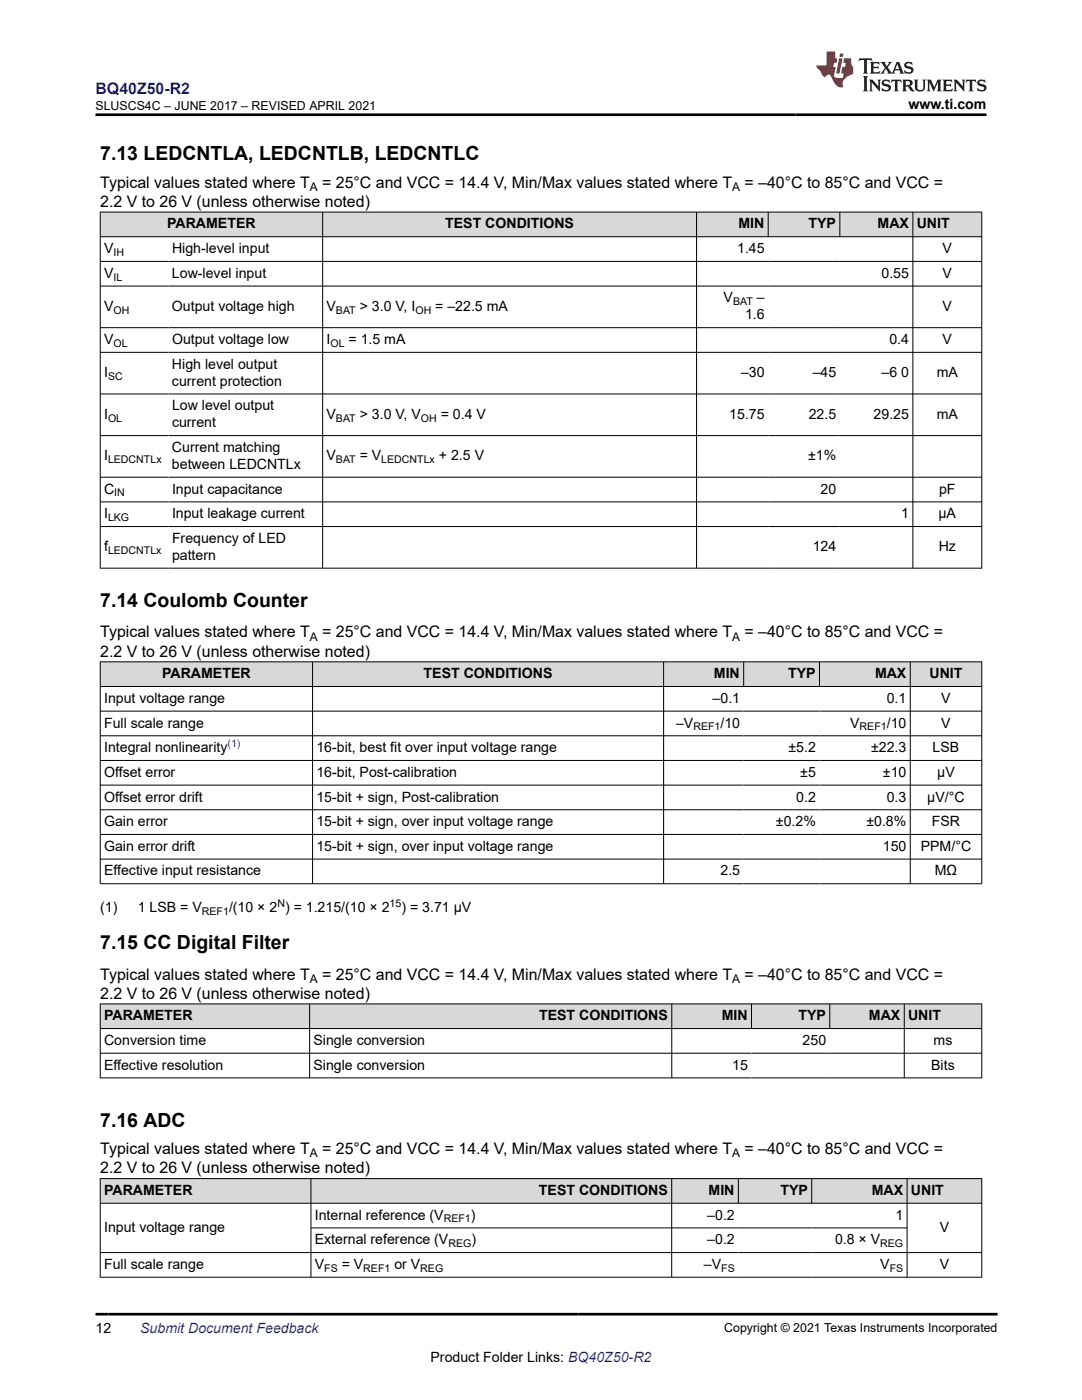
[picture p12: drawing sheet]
<svg xmlns="http://www.w3.org/2000/svg" width="216mm" height="279mm" viewBox="0 0 216 279" stroke-linecap="round" stroke-linejoin="round" font-family="sans-serif">
<defs><g id="words">
<g font-size="3.9">
<text x="20" y="32">7.13 LEDCNTLA, LEDCNTLB, LEDCNTLC</text>
<text x="20" y="121.1">7.14 Coulomb Counter</text>
<text x="20" y="189.3">7.15 CC Digital Filter</text>
<text x="20" y="224.9">7.16 ADC</text>
</g>
<text font-size="3.2" fill="#00f" x="19.1" y="18.7">BQ40Z50-R2</text>
<g font-size="3.2">
<text x="20" y="41.3">2.2 V to 26 V (unless otherwise noted)</text>
<text x="20" y="37.5">Typical values stated where T</text>
<text x="64.3" y="37.5">= 25°C and VCC = 14.4 V, Min/Max values stated where T</text>
<text x="148.6" y="37.5">= –40°C to 85°C and VCC =</text>
<text x="20" y="127.2">Typical values stated where T</text>
<text x="20" y="131">2.2 V to 26 V (unless otherwise noted)</text>
<text x="64.3" y="127.2">= 25°C and VCC = 14.4 V, Min/Max values stated where T</text>
<text x="148.6" y="127.2">= –40°C to 85°C and VCC =</text>
<text x="20" y="195.5">Typical values stated where T</text>
<text x="64.3" y="195.5">= 25°C and VCC = 14.4 V, Min/Max values stated where T</text>
<text x="148.6" y="195.5">= –40°C to 85°C and VCC =</text>
<text x="20" y="199.3">2.2 V to 26 V (unless otherwise noted)</text>
<text x="20" y="230.4">Typical values stated where T</text>
<text x="64.3" y="230.4">= 25°C and VCC = 14.4 V, Min/Max values stated where T</text>
<text x="148.6" y="230.4">= –40°C to 85°C and VCC =</text>
<text x="20" y="234.2">2.2 V to 26 V (unless otherwise noted)</text>
</g>
<g font-size="2.8">
<text x="181.3" y="21.8">www.ti.com</text>
<text x="33.4" y="45.6">PARAMETER</text>
<text x="88.8" y="45.6">TEST CONDITIONS</text>
<text x="147.3" y="45.6">MIN</text>
<text x="161.3" y="45.6">TYP</text>
<text x="175.1" y="45.6">MAX</text>
<text x="182.9" y="45.6">UNIT</text>
<text x="20.8" y="50.5">V</text>
<text x="34.3" y="50.5">High-level input</text>
<text x="147.1" y="50.5">1.45</text>
<text x="188.1" y="50.5">V</text>
<text x="20.8" y="55.4">V</text>
<text x="34.3" y="55.4">Low-level input</text>
<text x="175.9" y="55.4">0.55</text>
<text x="188.1" y="55.4">V</text>
<text x="20.8" y="62.1">V</text>
<text x="34.3" y="62.1">Output voltage high</text>
<text x="65.1" y="62.1">V</text>
<text x="71.8" y="62.1">&gt; 3.0 V, I</text>
<text x="86.9" y="62.1">= –22.5 mA</text>
<text x="144.4" y="60.4">V</text>
<text x="148.7" y="63.7">1.6</text>
<text x="151" y="60.4">–</text>
<text x="188.1" y="62.1">V</text>
<text x="20.8" y="68.7">V</text>
<text x="34.3" y="68.7">Output voltage low</text>
<text x="65.2" y="68.7">I</text>
<text x="69.5" y="68.7">= 1.5 mA</text>
<text x="177.5" y="68.7">0.4</text>
<text x="188.1" y="68.7">V</text>
<text x="20.8" y="75.3">I</text>
<text x="34.3" y="73.6">High level output</text>
<text x="34.3" y="77">current protection</text>
<text x="147.9" y="75.3">–30</text>
<text x="162.2" y="75.3">–45</text>
<text x="175.9" y="75.3">–6 0</text>
<text x="186.9" y="75.3">mA</text>
<text x="20.8" y="83.6">I</text>
<text x="34.3" y="81.9">Low level output</text>
<text x="65.2" y="83.6">V</text>
<text x="71.8" y="83.6">&gt; 3.0 V, V</text>
<text x="88" y="83.6">= 0.4 V</text>
<text x="145.5" y="83.6">15.75</text>
<text x="161.4" y="83.6">22.5</text>
<text x="174.3" y="83.6">29.25</text>
<text x="186.9" y="83.6">mA</text>
<text x="34.3" y="85.3">current</text>
<text x="20.8" y="91.9">I</text>
<text x="34.3" y="90.2">Current matching</text>
<text x="34.3" y="93.6">between LEDCNTLx</text>
<text x="65.1" y="91.9">V</text>
<text x="71.8" y="91.9">= V</text>
<text x="87.6" y="91.9">+ 2.5 V</text>
<text x="161.2" y="91.9">±1%</text>
<text x="20.8" y="98.5">C</text>
<text x="34.3" y="98.5">Input capacitance</text>
<text x="163.7" y="98.5">20</text>
<text x="187.4" y="98.5">pF</text>
<text x="20.8" y="103.4">I</text>
<text x="34.3" y="103.4">Input leakage current</text>
<text x="179.8" y="103.4">1</text>
<text x="187.3" y="103.4">µA</text>
<text x="20.8" y="110.1">f</text>
<text x="34.3" y="108.4">Frequency of LED</text>
<text x="34.3" y="111.7">pattern</text>
<text x="162.2" y="110.1">124</text>
<text x="187.3" y="110.1">Hz</text>
<text x="32.4" y="135.4">PARAMETER</text>
<text x="84.5" y="135.4">TEST CONDITIONS</text>
<text x="142.5" y="135.4">MIN</text>
<text x="157.3" y="135.4">TYP</text>
<text x="174.6" y="135.4">MAX</text>
<text x="185.5" y="135.4">UNIT</text>
<text x="20.8" y="140.3">Input voltage range</text>
<text x="142.2" y="140.3">–0.1</text>
<text x="176.9" y="140.3">0.1</text>
<text x="187.8" y="140.3">V</text>
<text x="20.8" y="145.2">Full scale range</text>
<text x="134.9" y="145.2">–V</text>
<text x="143.8" y="145.2">/10</text>
<text x="169.6" y="145.2">V</text>
<text x="176.9" y="145.2">/10</text>
<text x="187.8" y="145.2">V</text>
<text x="20.8" y="150.1">Integral nonlinearity</text>
<text x="20.8" y="155">Offset error</text>
<text x="63.1" y="150.1">16-bit, best fit over input voltage range</text>
<text x="63.1" y="155">16-bit, Post-calibration</text>
<text x="157.3" y="150.1">±5.2</text>
<text x="159.7" y="155">±5</text>
<text x="173.8" y="150.1">±22.3</text>
<text x="176.2" y="155">±10</text>
<text x="186.1" y="150.1">LSB</text>
<text x="187" y="155">µV</text>
<text x="20.8" y="160">Offset error drift</text>
<text x="63.1" y="160">15-bit + sign, Post-calibration</text>
<text x="158.9" y="160">0.2</text>
<text x="176.9" y="160">0.3</text>
<text x="185" y="160">µV/°C</text>
<text x="20.8" y="164.9">Gain error</text>
<text x="63.1" y="164.9">15-bit + sign, over input voltage range</text>
<text x="154.8" y="164.9">±0.2%</text>
<text x="172.9" y="164.9">±0.8%</text>
<text x="185.9" y="164.9">FSR</text>
<text x="20.8" y="169.8">Gain error drift</text>
<text x="63.1" y="169.8">15-bit + sign, over input voltage range</text>
<text x="176.2" y="169.8">150</text>
<text x="183.7" y="169.8">PPM/°C</text>
<text x="20.8" y="174.7">Effective input resistance</text>
<text x="143.8" y="174.7">2.5</text>
<text x="186.5" y="174.7">MΩ</text>
<text x="20" y="181.9">(1)</text>
<text x="27.5" y="181.9">1 LSB = V</text>
<text x="45.7" y="181.9">/(10 × 2 ) = 1.215/(10 × 2</text>
<text x="80.1" y="181.9">) = 3.71 µV</text>
<text x="20.8" y="203.6">PARAMETER</text>
<text x="107.6" y="203.6">TEST CONDITIONS</text>
<text x="144" y="203.6">MIN</text>
<text x="159.3" y="203.6">TYP</text>
<text x="173.4" y="203.6">MAX</text>
<text x="181.2" y="203.6">UNIT</text>
<text x="20.8" y="208.5">Conversion time</text>
<text x="62.5" y="208.5">Single conversion</text>
<text x="160.2" y="208.5">250</text>
<text x="186.3" y="208.5">ms</text>
<text x="20.8" y="213.5">Effective resolution</text>
<text x="62.5" y="213.5">Single conversion</text>
<text x="146.1" y="213.5">15</text>
<text x="185.8" y="213.5">Bits</text>
<text x="20.8" y="238.5">PARAMETER</text>
<text x="107.5" y="238.5">TEST CONDITIONS</text>
<text x="141.4" y="238.5">MIN</text>
<text x="155.7" y="238.5">TYP</text>
<text x="174" y="238.5">MAX</text>
<text x="181.8" y="238.5">UNIT</text>
<text x="20.8" y="245.9">Input voltage range</text>
<text x="62.8" y="243.4">Internal reference (V</text>
<text x="93.9" y="243.4">)</text>
<text x="141.1" y="243.4">–0.2</text>
<text x="178.7" y="243.4">1</text>
<text x="187.5" y="245.9">V</text>
<text x="62.8" y="248.3">External reference (V</text>
<text x="94.1" y="248.3">)</text>
<text x="141.1" y="248.3">–0.2</text>
<text x="166.6" y="248.3">0.8 × V</text>
<text x="20.8" y="253.3">Full scale range</text>
<text x="62.8" y="253.3">V</text>
<text x="68.2" y="253.3">= V</text>
<text x="78.7" y="253.3">or V</text>
<text x="140.5" y="253.3">–V</text>
<text x="175.6" y="253.3">V</text>
<text x="187.5" y="253.3">V</text>
<text x="19.1" y="266.1">12</text>
<text x="85.9" y="271.7">Product Folder Links: BQ40Z50-R2</text>
</g>
<text font-size="2.8" fill="#00f" x="28" y="266.1">Submit Document Feedback</text>
<g font-size="2.5">
<text x="19" y="21.9">SLUSCS4C – JUNE 2017 – REVISED APRIL 2021</text>
<text x="144.5" y="265.8">Copyright © 2021 Texas Instruments Incorporated</text>
</g>
<g font-size="2.4">
<text x="61.8" y="38.1">A</text>
<text x="146.1" y="38.1">A</text>
<text x="61.8" y="127.9">A</text>
<text x="146.1" y="127.9">A</text>
<text x="61.8" y="196.1">A</text>
<text x="146.1" y="196.1">A</text>
<text x="61.8" y="231">A</text>
<text x="146.1" y="231">A</text>
</g>
<g font-size="2.1">
<text x="22.7" y="51.1">IH</text>
<text x="22.7" y="56">IL</text>
<text x="22.6" y="62.6">OH</text>
<text x="67" y="62.6">BAT</text>
<text x="82.9" y="62.6">OH</text>
<text x="146.3" y="60.9">BAT</text>
<text x="22.6" y="69.2">OL</text>
<text x="65.9" y="69.2">OL</text>
<text x="21.6" y="75.8">SC</text>
<text x="21.6" y="84.2">OL</text>
<text x="67" y="84.2">BAT</text>
<text x="84" y="84.2">OH</text>
<text x="21.6" y="92.5">LEDCNTLx</text>
<text x="67" y="92.5">BAT</text>
<text x="76.1" y="92.5">LEDCNTLx</text>
<text x="22.8" y="99.1">IN</text>
<text x="21.6" y="104">LKG</text>
<text x="21.6" y="110.6">LEDCNTLx</text>
<text x="138.4" y="145.8">REF1</text>
<text x="171.5" y="145.8">REF1</text>
<text x="40.3" y="182.5">REF1</text>
<text x="55.3" y="181">N</text>
<text x="77.7" y="181">15</text>
<text x="88.5" y="244">REF1</text>
<text x="89.5" y="248.9">REG</text>
<text x="175.6" y="248.9">REG</text>
<text x="64.7" y="253.8">FS</text>
<text x="72.5" y="253.8">REF1</text>
<text x="83.9" y="253.8">REG</text>
<text x="143.9" y="253.8">FS</text>
<text x="177.5" y="253.8">FS</text>
</g>
<text font-size="2.1" fill="#00f" x="45.4" y="149.2">(1)</text>
</g></defs>
<g fill="#d8d8d8">
<path d="M20 42.3h175.9v4.9h-175.9z" fill-rule="evenodd"/>
<path d="M20.1 42.4h44.2v4.8h-44.2z" fill-rule="evenodd"/>
<path d="M64.4 42.4h74.5v4.8h-74.5z" fill-rule="evenodd"/>
<path d="M139.1 42.4h14.1v4.8h-14.1z" fill-rule="evenodd"/>
<path d="M153.3 42.4h14.2v4.8h-14.2z" fill-rule="evenodd"/>
<path d="M167.6 42.4h14.5v4.8h-14.5z" fill-rule="evenodd"/>
<path d="M182.2 42.4h13.6v4.8h-13.6z" fill-rule="evenodd"/>
</g>
<g fill="none" stroke="#000" stroke-width=".2">
<path d="M19.9 42.3h176.1M19.9 47.2h176.1M19.9 52.2h176.1M19.9 57.1h176.1M20 42.3v71.2M64.4 42.3v71.2M139 42.3v71.2M153.3 42.3v5M167.6 42.3v5M182.1 42.3v71.2M195.9 42.3v71.2M19.9 65.4h176.1"/>
<path d="M19.9 70.3h176.1M19.9 78.6h176.1M19.9 86.9h176.1M19.9 95.2h176.1M19.9 100.2h176.1M19.9 105.1h176.1M19.9 113.4h176.1"/>
</g>
<g fill="#d8d8d8">
<path d="M20 132.1h175.9v4.9h-175.9z" fill-rule="evenodd"/>
<path d="M20.1 132.1h42.2v4.8h-42.2z" fill-rule="evenodd"/>
<path d="M62.4 132.1h70v4.8h-70z" fill-rule="evenodd"/>
<path d="M132.5 132.1h15.8v4.8h-15.8z" fill-rule="evenodd"/>
<path d="M148.5 132.1h15v4.8h-15z" fill-rule="evenodd"/>
<path d="M163.6 132.1h18v4.8h-18z" fill-rule="evenodd"/>
<path d="M181.7 132.1h14.1v4.8h-14.1z" fill-rule="evenodd"/>
</g>
<g fill="none" stroke="#000" stroke-width=".2">
<path d="M19.9 132.1h176.1M19.9 137h176.1M20 132v44.4M62.4 132v44.4M132.4 132v44.4M148.4 132v5.1M163.5 132v5.1M181.6 132v44.4M195.9 132v44.4M19.9 141.9h176.1M19.9 146.8h176.1M19.9 151.8h176.1"/>
<path d="M19.9 156.7h176.1M19.9 161.6h176.1M19.9 166.5h176.1M19.9 171.4h176.1M19.9 176.4h176.1"/>
</g>
<g fill="#d8d8d8">
<path d="M20 200.4h175.9v4.9h-175.9z" fill-rule="evenodd"/>
<path d="M20.1 200.4h41.6v4.8h-41.6z" fill-rule="evenodd"/>
<path d="M61.8 200.4h72.2v4.8h-72.2z" fill-rule="evenodd"/>
<path d="M134.1 200.4h15.8v4.8h-15.8z" fill-rule="evenodd"/>
<path d="M150 200.4h15.5v4.8h-15.5z" fill-rule="evenodd"/>
<path d="M165.6 200.4h14.8v4.8h-14.8z" fill-rule="evenodd"/>
<path d="M180.5 200.4h15.3v4.8h-15.3z" fill-rule="evenodd"/>
</g>
<path d="M19.9 200.4h176.1M19.9 205.3h176.1M19.9 210.2h176.1M19.9 215.1h176.1M20 200.3v14.9M61.8 200.3v14.9M134 200.3v14.9M150 200.3v5M165.6 200.3v5M180.4 200.3v14.9M195.9 200.3v14.9" fill="none" stroke="#000" stroke-width=".2"/>
<g fill="#d8d8d8">
<path d="M20 235.2h175.9v4.9h-175.9z" fill-rule="evenodd"/>
<path d="M20.1 235.3h41.9v4.8h-41.9z" fill-rule="evenodd"/>
<path d="M62.1 235.3h71.9v4.8h-71.9z" fill-rule="evenodd"/>
<path d="M134.1 235.3h13.2v4.8h-13.2z" fill-rule="evenodd"/>
<path d="M147.4 235.3h14.5v4.8h-14.5z" fill-rule="evenodd"/>
<path d="M162 235.3h18.9v4.8h-18.9z" fill-rule="evenodd"/>
<path d="M181.1 235.3h14.7v4.8h-14.7z" fill-rule="evenodd"/>
</g>
<path d="M19.9 235.2h176.1M20 235.2v19.8M62 235.2v19.8M134 235.2v19.8M147.3 235.2v5M162 235.2v5M181 235.2v19.8M195.9 235.2v19.8M19.9 240.1h176.1M19.9 250h176.1M19.9 254.9h176.1M62 245.1h119.1" fill="none" stroke="#000" stroke-width=".2"/>
<path d="M171.5 11.6l-.2 .6 .5-.2h.6v.1v2.2l-.2 .4h1l-.2-.4v-2.2v-.1h.5l.6 .2-.2-.6zM173.6 12.4l.2 .3v1.6l-.2 .4h1.9l.1-.6a1.08 1.08 0 0 1-1.3 .2v-.7h.6l.4 .2v-.7l-.4 .2h-.6v-.5l.2-.2a1 1 0 0 1 1 .3l-.1-.5zM175.7 12.4l.9 1.1-1 1.2h.9l-.2-.2 .5-.8 .4 .8-.2 .2h1.6l-.2-.2 .2-.5h.9l.1 .5-.1 .2h.9l-.2-.4-.8-1.9h-.5l-.9 2.1-.9-1.1 .9-1h-.8l.2 .2-.4 .6-.4-.6 .2-.2zM179 12.8l.4 1h-.7zM180.7 12.5a.65 .65 0 0 0-.2 .7 .65 .65 0 0 0 .6 .5l.6 .1 .1 .3a.79 .79 0 0 1-.7 .4 .79 .79 0 0 1-.7-.5l.1 .7 .2-.1a.93 .93 0 0 0 1.1 0 .93 .93 0 0 0 .4-.9 1.46 1.46 0 0 0-1.2-.6l-.1-.3a1.09 1.09 0 0 1 1.2 .2l-.2-.6-.1 .1-.5-.2zM172.2 15.2l.2 .4v2.2l-.2 .4h1l-.2-.4v-2.2l.2-.4zM173.4 15.9l.2 .4v1.5l-.2 .4h.8l-.3-.4 .1-1.3 1.6 1.8v-2l.2-.4h-.7l.1 .2 .1 1.1-1.2-1.3zM176.2 16a.65 .65 0 0 0-.2 .8 .65 .65 0 0 0 .6 .4l.6 .2 .1 .2a.79 .79 0 0 1-.7 .4 .79 .79 0 0 1-.7-.5l.1 .7 .2-.1a.93 .93 0 0 0 1.1 .1 .93 .93 0 0 0 .4-1 1.46 1.46 0 0 0-1.2-.5l-.1-.4a1.09 1.09 0 0 1 1.2 .2l-.1-.6-.2 .1-.5-.1zM177.9 15.9l-.1 .6a.63 .63 0 0 1 .8-.3v1.6l-.3 .4h1l-.2-.4v-1.6a.66 .66 0 0 1 .8 .3l-.1-.6zM180 15.9l.2 .4v1.5l-.2 .4h1l-.2-.2-.1-.7h.5l.1 .2a.79 .79 0 0 0 1.2 .6l-1-.9a.61 .61 0 0 0 .6-.6 .61 .61 0 0 0-.5-.7zM180.8 16.2h.1a.47 .47 0 0 1 .5 .1 .47 .47 0 0 1 .1 .5l-.1 .1-.7 .1zM182.3 15.9l.2 .2a2.27 2.27 0 0 0 .4 2 1.04 1.04 0 0 0 1.7-.7v-1.3l.2-.2h-.8l.2 .4v1.1a.6 .6 0 0 1-.6 .6 .6 .6 0 0 1-.6-.6v-1.1l.3-.4zM184.9 15.9l.2 .4v1.5l-.2 .4h.8l-.3-.4v-1.4l.9 1.9 .9-1.9v1.4l-.3 .4h1l-.2-.4v-1.5l.2-.4h-.8l-.7 1.5-.6-1.5zM188.1 15.9l.2 .4v1.5l-.2 .4h1.9l.1-.6a1.09 1.09 0 0 1-1.3 .2v-.7h.6l.4 .2v-.6l-.4 .2h-.6v-.6l.2-.1a1.01 1.01 0 0 1 1 .3l-.1-.6zM190.2 15.9l.3 .4v1.5l-.3 .4h.8l-.2-.4v-1.3l1.6 1.8v-2l.2-.4h-.7l.2 .2v1.1l-1.2-1.3zM192.8 15.9l-.1 .6a.63 .63 0 0 1 .8-.3v1.6l-.3 .4h1l-.2-.4v-1.6a.66 .66 0 0 1 .8 .3l-.1-.6zM195.2 16a.65 .65 0 0 0-.2 .8 .65 .65 0 0 0 .6 .4l.6 .2 .2 .2a.79 .79 0 0 1-.7 .4 .79 .79 0 0 1-.7-.5l.1 .7 .2-.1a.93 .93 0 0 0 1 .1 .93 .93 0 0 0 .5-1 1.46 1.46 0 0 0-1.3-.5v-.4a1.09 1.09 0 0 1 1.2 .2l-.2-.6-.2 .1-.5-.1z" fill="#231f20"/>
<path d="M164.9 10.3v2.7h-2l.1 .4 .8 1a.95 .95 0 0 0 1 .9 .59 .59 0 0 1 .5-.4 .59 .59 0 0 1 .5 .3l.4 .8a1.59 1.59 0 0 0 2.1 1.4 1.61 1.61 0 0 1 1-2.3l1-.3-.1-1.5a1.59 1.59 0 0 1-.3-1.7h-1.5l-.2 .9h.6l-.2 .9h-.5l-.2 .9v.3l.4 .1-.1 .9h-.7a.73 .73 0 0 1-1-.7l.3-1.5h-.5l.1-.9h.5l.2-.9h-.5v-1.3zM167.4 11.6l-.6 3.1h.7l.6-3.1zM167.6 10.7l-.1 .6h.7l.1-.6z" fill="#ed1c24"/>
<path d="M19.1 22.9h177.8M19.1 262.3h180" fill="none" stroke="#000" stroke-width=".53"/>
<use href="#words"/>
</svg>
